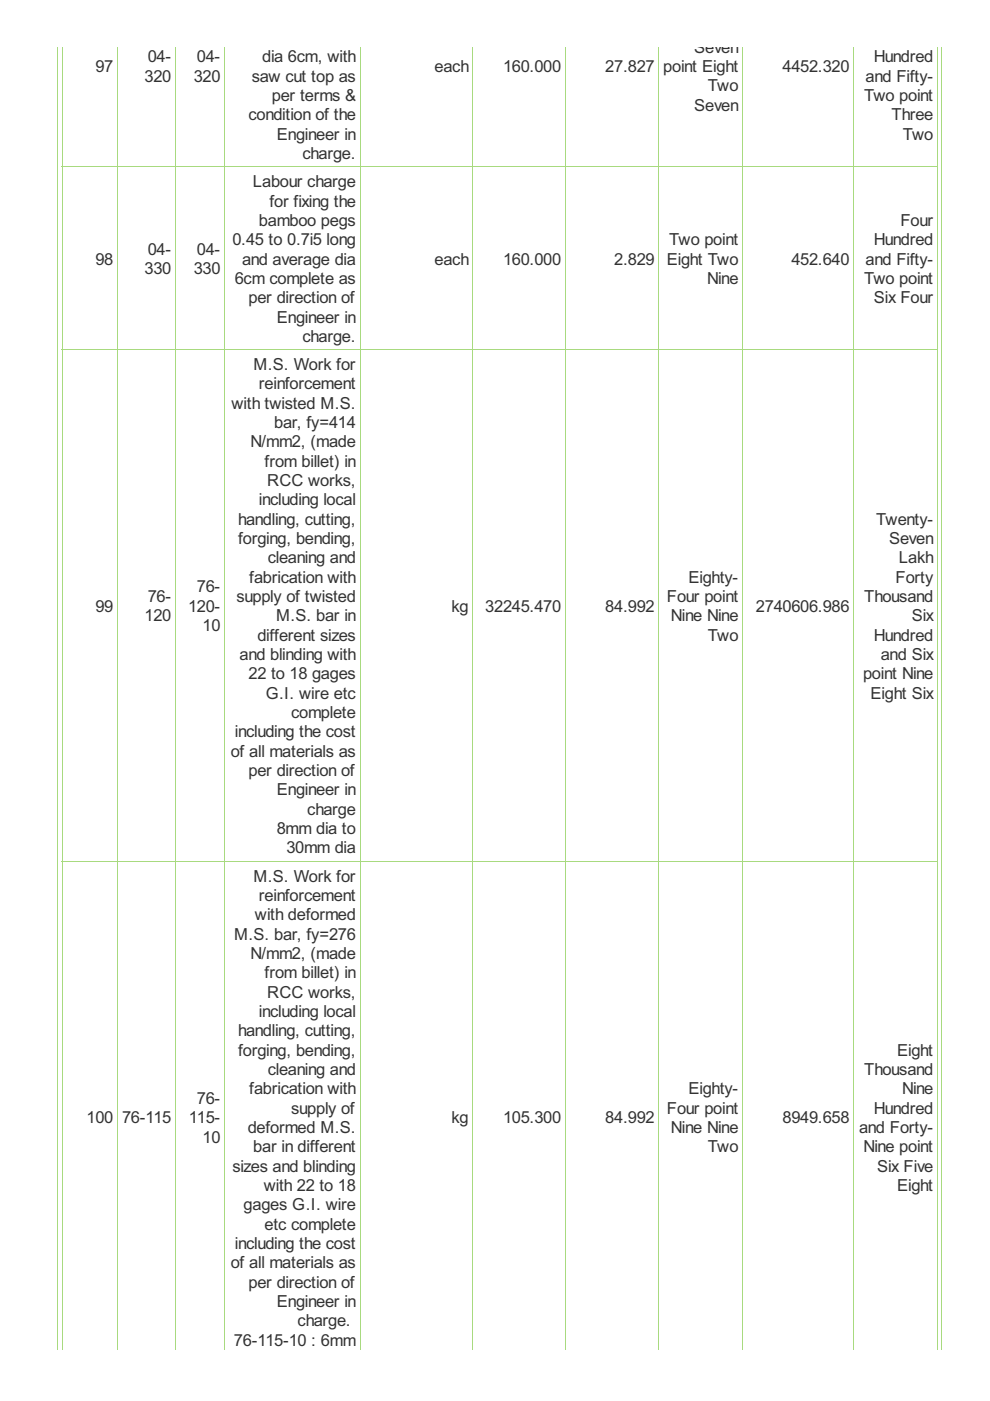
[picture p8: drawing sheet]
<svg xmlns="http://www.w3.org/2000/svg" width="210mm" height="297mm" viewBox="0 0 210 297" stroke-linecap="round" stroke-linejoin="round" font-family="sans-serif">
<defs><g id="words">
<g font-size="3.9" fill="#333">
<text x="147.2" y="11.2">Seven</text>
<text x="20.2" y="15.3">97</text>
<text x="30.7" y="17.3">320</text>
<text x="31.3" y="13.2">04-</text>
<text x="41.1" y="17.3">320</text>
<text x="41.8" y="13.2">04-</text>
<text x="53.4" y="17.3">saw cut top as</text>
<text x="55.6" y="13.2">dia 6cm, with</text>
<text x="92.1" y="15.3">each</text>
<text x="106.7" y="15.3">160.000</text>
<text x="128.3" y="15.3">27.827</text>
<text x="140.6" y="15.3">point Eight</text>
<text x="165.9" y="15.3">4452.320</text>
<text x="183.5" y="17.3">and Fifty-</text>
<text x="185.3" y="13.2">Hundred</text>
<text x="57.6" y="21.4">per terms &amp;</text>
<text x="147.2" y="23.5">Seven</text>
<text x="150.1" y="19.4">Two</text>
<text x="183.2" y="21.4">Two point</text>
<text x="52.7" y="25.5">condition of the</text>
<text x="58.7" y="29.6">Engineer in</text>
<text x="189" y="25.5">Three</text>
<text x="191.4" y="29.6">Two</text>
<text x="64.1" y="33.7">charge.</text>
<text x="53.6" y="39.7">Labour charge</text>
<text x="54.9" y="47.9">bamboo pegs</text>
<text x="57.1" y="43.8">for fixing the</text>
<text x="190.9" y="47.9">Four</text>
<text x="49.3" y="52">0.45 to 0.7i5 long</text>
<text x="141.9" y="52">Two point</text>
<text x="185.3" y="52">Hundred</text>
<text x="20.2" y="56.1">98</text>
<text x="30.7" y="58.2">330</text>
<text x="31.3" y="54.1">04-</text>
<text x="41.1" y="58.2">330</text>
<text x="41.8" y="54.1">04-</text>
<text x="51.3" y="56.1">and average dia</text>
<text x="92.1" y="56.1">each</text>
<text x="106.7" y="56.1">160.000</text>
<text x="130.2" y="56.1">2.829</text>
<text x="141.4" y="56.1">Eight Two</text>
<text x="167.8" y="56.1">452.640</text>
<text x="183.5" y="56.1">and Fifty-</text>
<text x="49.8" y="60.2">6cm complete as</text>
<text x="52.7" y="64.3">per direction of</text>
<text x="149.9" y="60.2">Nine</text>
<text x="183.2" y="60.2">Two point</text>
<text x="185.3" y="64.3">Six Four</text>
<text x="58.7" y="68.4">Engineer in</text>
<text x="64.1" y="72.5">charge.</text>
<text x="53.8" y="78.5">M.S. Work for</text>
<text x="54.9" y="82.6">reinforcement</text>
<text x="49.1" y="86.7">with twisted M.S.</text>
<text x="53.1" y="94.9">N/mm2, (made</text>
<text x="58.2" y="90.8">bar, fy=414</text>
<text x="56.1" y="99">from billet) in</text>
<text x="54.9" y="107.2">including local</text>
<text x="56.7" y="103.1">RCC works,</text>
<text x="50.5" y="111.3">handling, cutting,</text>
<text x="185.8" y="111.3">Twenty-</text>
<text x="50.5" y="115.4">forging, bending,</text>
<text x="56.8" y="119.5">cleaning and</text>
<text x="188.5" y="115.4">Seven</text>
<text x="190.6" y="119.5">Lakh</text>
<text x="41.8" y="125.6">76-</text>
<text x="52.9" y="123.6">fabrication with</text>
<text x="146" y="123.6">Eighty-</text>
<text x="189.9" y="123.6">Forty</text>
<text x="20.2" y="129.7">99</text>
<text x="30.7" y="131.8">120</text>
<text x="31.3" y="127.7">76-</text>
<text x="39.9" y="129.7">120-</text>
<text x="50.1" y="127.7">supply of twisted</text>
<text x="58.6" y="131.8">M.S. bar in</text>
<text x="95.7" y="129.7">kg</text>
<text x="102.9" y="129.7">32245.470</text>
<text x="128.3" y="129.7">84.992</text>
<text x="141.4" y="127.7">Four point</text>
<text x="142.2" y="131.8">Nine Nine</text>
<text x="160.3" y="129.7">2740606.986</text>
<text x="183.2" y="127.7">Thousand</text>
<text x="193.3" y="131.8">Six</text>
<text x="43" y="133.8">10</text>
<text x="54.6" y="135.9">different sizes</text>
<text x="150.1" y="135.9">Two</text>
<text x="185.3" y="135.9">Hundred</text>
<text x="50.8" y="140">and blinding with</text>
<text x="186.7" y="140">and Six</text>
<text x="52.7" y="144.1">22 to 18 gages</text>
<text x="56.3" y="148.2">G.I. wire etc</text>
<text x="183" y="144.1">point Nine</text>
<text x="184.6" y="148.2">Eight Six</text>
<text x="61.7" y="152.3">complete</text>
<text x="48.9" y="160.4">of all materials as</text>
<text x="49.8" y="156.4">including the cost</text>
<text x="52.7" y="164.5">per direction of</text>
<text x="58.7" y="168.6">Engineer in</text>
<text x="65.2" y="172.7">charge</text>
<text x="58.7" y="176.8">8mm dia to</text>
<text x="60.7" y="180.9">30mm dia</text>
<text x="53.8" y="186.9">M.S. Work for</text>
<text x="54.9" y="191">reinforcement</text>
<text x="54.1" y="195.1">with deformed</text>
<text x="49.7" y="199.2">M.S. bar, fy=276</text>
<text x="53.1" y="203.3">N/mm2, (made</text>
<text x="56.1" y="207.4">from billet) in</text>
<text x="54.9" y="215.6">including local</text>
<text x="56.7" y="211.5">RCC works,</text>
<text x="50.5" y="219.7">handling, cutting,</text>
<text x="50.5" y="223.8">forging, bending,</text>
<text x="56.8" y="227.9">cleaning and</text>
<text x="183.2" y="227.9">Thousand</text>
<text x="190.2" y="223.8">Eight</text>
<text x="52.9" y="232">fabrication with</text>
<text x="146" y="232">Eighty-</text>
<text x="191.2" y="232">Nine</text>
<text x="18.4" y="238.2">100</text>
<text x="25.9" y="238.2">76-115</text>
<text x="40" y="238.2">115-</text>
<text x="41.8" y="234.1">76-</text>
<text x="61.7" y="236.1">supply of</text>
<text x="95.7" y="238.2">kg</text>
<text x="106.7" y="238.2">105.300</text>
<text x="128.3" y="238.2">84.992</text>
<text x="141.4" y="236.1">Four point</text>
<text x="165.9" y="238.2">8949.658</text>
<text x="185.3" y="236.1">Hundred</text>
<text x="43" y="242.3">10</text>
<text x="52.5" y="240.2">deformed M.S.</text>
<text x="53.7" y="244.3">bar in different</text>
<text x="142.2" y="240.2">Nine Nine</text>
<text x="150.1" y="244.3">Two</text>
<text x="182.1" y="240.2">and Forty-</text>
<text x="183.1" y="244.3">Nine point</text>
<text x="49.3" y="248.4">sizes and blinding</text>
<text x="186" y="248.4">Six Five</text>
<text x="51.7" y="256.6">gages G.I. wire</text>
<text x="55.9" y="252.5">with 22 to 18</text>
<text x="190.2" y="252.5">Eight</text>
<text x="56.1" y="260.7">etc complete</text>
<text x="48.9" y="268.9">of all materials as</text>
<text x="49.8" y="264.8">including the cost</text>
<text x="52.7" y="273">per direction of</text>
<text x="58.7" y="277.1">Engineer in</text>
<text x="63.1" y="281.2">charge.</text>
<text x="49.6" y="285.3">76-115-10 : 6mm</text>
</g>
</g></defs>
<g fill="none" stroke="#a8da7f" stroke-width=".21">
<path d="M12.1 9.9v276.3M13.2 9.9v276.3M24.9 9.9v276.3M37.2 9.9v276.3M47.6 9.9v276.3M76.3 9.9v276.3M100.2 9.9v276.3M119.9 9.9v276.3M139.7 9.9v276.3M157.5 9.9v276.3M181 9.9v276.3M198.8 9.9v276.3"/>
<path d="M199.6 9.9v276.3M13.1 35.4h185.8M13.1 74.1h185.8M13.1 182.6h185.8"/>
</g>
<use href="#words"/>
</svg>
